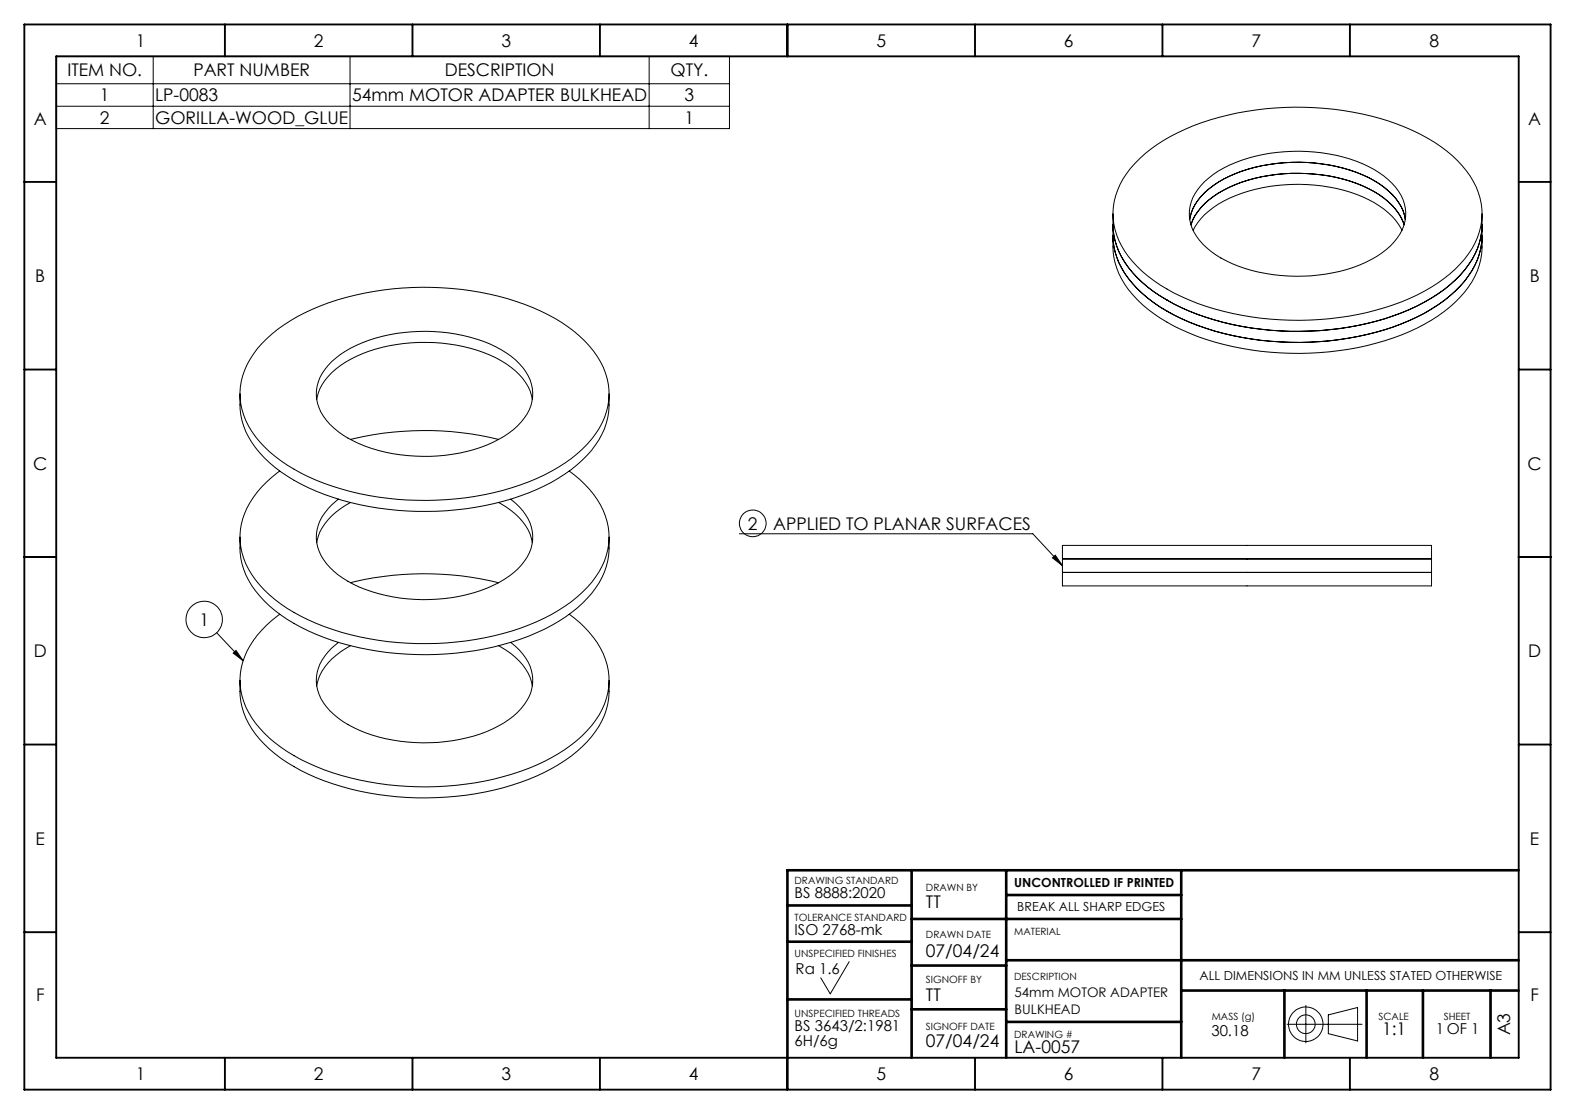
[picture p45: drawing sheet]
<svg xmlns="http://www.w3.org/2000/svg" width="420mm" height="297mm" viewBox="0 0 420 297" stroke-linecap="round" stroke-linejoin="round" font-family="sans-serif">
<defs><g id="words">
<g font-size="4.7">
<text x="36.2" y="12.4">1</text>
<text x="83.7" y="12.4">2</text>
<text x="133.7" y="12.4">3</text>
<text x="183.7" y="12.4">4</text>
<text x="233.7" y="12.4">5</text>
<text x="283.7" y="12.4">6</text>
<text x="333.7" y="12.4">7</text>
<text x="381.2" y="12.4">8</text>
<text x="18" y="20.3">ITEM NO.</text>
<text x="51.6" y="20.3">PART NUMBER</text>
<text x="118.6" y="20.3">DESCRIPTION</text>
<text x="178.8" y="20.3">QTY.</text>
<text x="26.6" y="27">1</text>
<text x="41.4" y="27">LP-0083</text>
<text x="93.9" y="27">54mm MOTOR ADAPTER BULKHEAD</text>
<text x="182.5" y="27">3</text>
<text x="9" y="33.4">A</text>
<text x="26.6" y="33">2</text>
<text x="41.4" y="33">GORILLA-WOOD_GLUE</text>
<text x="182.5" y="33">1</text>
<text x="407.5" y="33.4">A</text>
<text x="9.4" y="75.2">B</text>
<text x="407.9" y="75.2">B</text>
<text x="8.9" y="125.2">C</text>
<text x="407.4" y="125.2">C</text>
<text x="199.5" y="141.2">2</text>
<text x="206.2" y="141.3">APPLIED TO PLANAR SURFACES</text>
<text x="53.2" y="166.8">1</text>
<text x="9" y="175.2">D</text>
<text x="407.5" y="175.2">D</text>
<text x="9.5" y="225.2">E</text>
<text x="408" y="225.2">E</text>
<text x="246.9" y="242.1">TT</text>
<text x="246.9" y="255">07/04/24</text>
<text x="9.6" y="266.9">F</text>
<text x="246.9" y="266.8">TT</text>
<text x="408.1" y="266.9">F</text>
<text x="368.5" y="275.9">1:1</text>
<text x="246.9" y="279.2">07/04/24</text>
<text x="270.5" y="280.7">LA-0057</text>
<text x="402.7" y="276.1" transform="rotate(-90 402.7 276.1)">A3</text>
<text x="36.2" y="287.9">1</text>
<text x="83.7" y="287.9">2</text>
<text x="133.7" y="287.9">3</text>
<text x="183.7" y="287.9">4</text>
<text x="233.7" y="287.9">5</text>
<text x="283.7" y="287.9">6</text>
<text x="333.7" y="287.9">7</text>
<text x="381.2" y="287.9">8</text>
</g>
<g font-size="4">
<text x="211.9" y="239.4">BS 8888:2020</text>
<text x="211.9" y="249.2">ISO 2768-mk</text>
<text x="212.2" y="259.8">Ra 1.6</text>
<text x="211.9" y="274.9">BS 3643/2:1981</text>
<text x="382.9" y="275.7">1 OF 1</text>
<text x="211.9" y="278.9">6H/6g</text>
<text x="323" y="276.2">30.18</text>
</g>
<g font-size="3.5">
<text x="270.6" y="265.9">54mm MOTOR ADAPTER</text>
<text x="270.6" y="270.4">BULKHEAD</text>
</g>
<g font-size="3.3">
<text x="270.4" y="236.5">UNCONTROLLED IF PRINTED</text>
<text x="271.3" y="242.9">BREAK ALL SHARP EDGES</text>
<text x="319.9" y="261.3">ALL DIMENSIONS IN MM UNLESS STATED OTHERWISE</text>
</g>
<g font-size="2.7">
<text x="211.9" y="235.7">DRAWING STANDARD</text>
<text x="246.9" y="237.6">DRAWN BY</text>
<text x="211.9" y="245.5">TOLERANCE STANDARD</text>
<text x="246.9" y="250.2">DRAWN DATE</text>
<text x="270.4" y="249.2">MATERIAL</text>
<text x="211.9" y="255">UNSPECIFIED FINISHES</text>
<text x="246.9" y="262.2">SIGNOFF BY</text>
<text x="270.4" y="261.3">DESCRIPTION</text>
<text x="211.9" y="271.2">UNSPECIFIED THREADS</text>
<text x="246.9" y="274.5">SIGNOFF DATE</text>
<text x="323.1" y="271.9">MASS (g)</text>
<text x="367.6" y="271.9">SCALE</text>
<text x="385" y="271.9">SHEET</text>
<text x="270.4" y="276.7">DRAWING #</text>
</g>
</g></defs>
<g fill="none" stroke="#000" stroke-width=".27">
<path d="M15 15h179.5v19.3h-179.5zM40.9 15v19.3M93.3 15v19.3M173.1 15v19.3M15 22.3h179.5M15 28.3h179.5M296.8 57v8.8a19.9 19.9 0 0 0 6.5 14.1 48.5 48.5 0 0 0 23 11.9 80.3 80.3 0 0 0 49.6-3.4 36.7 36.7 0 0 0 16.6-13.3 18.5 18.5 0 0 0 2.7-9.3v-8.8M296.8 59.9a20.6 20.6 0 0 0 7.8 15.4 53.1 53.1 0 0 0 24.1 11.2 79.9 79.9 0 0 0 47.2-4 36.1 36.1 0 0 0 16.6-13.3 18.3 18.3 0 0 0 2.7-9.3M304 42.3a51 51 0 0 1 23.5-11.6 80.6 80.6 0 0 1 47.3 3.3 37.8 37.8 0 0 1 17.3 13 17.8 17.8 0 0 1-1.5 22.1 44 44 0 0 1-21.3 12.9 80.7 80.7 0 0 1-52.1-2 37.8 37.8 0 0 1-17.3-13 17.8 17.8 0 0 1 1.5-22.1zM317.3 58.5a14.8 14.8 0 0 1 7.6-9.9 43.3 43.3 0 0 1 27.6-4.9 32.2 32.2 0 0 1 18.8 8.2 12.1 12.1 0 0 1 3.5 6.6M317.6 59.9a16.9 16.9 0 0 1 8.7-9.2 45.4 45.4 0 0 1 40.1 .4 16.7 16.7 0 0 1 8 8.8M321.2 48.4a34.1 34.1 0 0 1 19.3-7.8 44.4 44.4 0 0 1 25.9 4.6 15.4 15.4 0 0 1 8.4 10.3 11.9 11.9 0 0 1-5.2 11.1 36.1 36.1 0 0 1-20.1 7 42.3 42.3 0 0 1-25.3-5.7 14.8 14.8 0 0 1-6.9-9.4 11.4 11.4 0 0 1 3.9-10.1z"/>
<path d="M296.8 62.9a19.9 19.9 0 0 0 6.5 14.1 49.4 49.4 0 0 0 23 11.9 79.9 79.9 0 0 0 49.6-3.5 36.1 36.1 0 0 0 16.6-13.3 18.3 18.3 0 0 0 2.7-9.2M318.2 61.4a20.5 20.5 0 0 1 11.3-9.2 46.2 46.2 0 0 1 35.4 1 18.9 18.9 0 0 1 8.9 8.2M71.2 90.3a52.1 52.1 0 0 1 25.9-12.1 79.3 79.3 0 0 1 47 4.7 32.9 32.9 0 0 1 16.8 15 17.8 17.8 0 0 1-3.1 19.2 44 44 0 0 1-21.3 12.9 79.6 79.6 0 0 1-54.2-2.9 35 35 0 0 1-16-13.5 17.4 17.4 0 0 1 1.3-19.3l1.1-1.4zM88.4 96.4a34.8 34.8 0 0 1 21.3-7.9 43.6 43.6 0 0 1 23.9 4.7 15.2 15.2 0 0 1 8.4 10.4 11.2 11.2 0 0 1-4 10 33.5 33.5 0 0 1-19.3 7.8 43.2 43.2 0 0 1-27.3-5.4 14.8 14.8 0 0 1-6.9-9.5 11.5 11.5 0 0 1 3.9-10.1zM64 105a20.9 20.9 0 0 0 7.8 18.3 54.1 54.1 0 0 0 26.6 11.7 80 80 0 0 0 44.7-4.5 36.1 36.1 0 0 0 16.6-13.3 19.8 19.8 0 0 0 2.7-12.2M84.5 106.5a14.8 14.8 0 0 1 7.6-9.9 43.3 43.3 0 0 1 27.6-4.9 32.2 32.2 0 0 1 18.8 8.2 12.1 12.1 0 0 1 3.5 6.6M93.5 117.2a83.6 83.6 0 0 1 39.5 0M74.6 125.6a23.7 23.7 0 0 0-10.5 15.7 19.4 19.4 0 0 0 6.4 16 49.4 49.4 0 0 0 23 11.9 79.9 79.9 0 0 0 49.6-3.4 36.1 36.1 0 0 0 16.6-13.3 17.6 17.6 0 0 0-1.4-20.7 32 32 0 0 0-6.5-6.2M90.2 133.1a12.6 12.6 0 0 0-5.7 11.5 15.2 15.2 0 0 0 8.3 10.4 45 45 0 0 0 31.7 3.5 28.1 28.1 0 0 0 14.4-7.7 10.8 10.8 0 0 0-.4-15.7l-2.3-2M93.5 134a16.2 16.2 0 0 0-8.9 10.1l-.1 .6M133 134a16.5 16.5 0 0 1 8.7 9.5l.3 1.2M64 143.2a20.5 20.5 0 0 0 6.5 17 50.5 50.5 0 0 0 25.4 12.5 78.9 78.9 0 0 0 49.2-4.9 33.3 33.3 0 0 0 15.4-13.8 19.8 19.8 0 0 0 1.9-10.8"/>
<path d="M93.5 155.4a82.5 82.5 0 0 1 39.5 0M197.2 142.3h78.2l7.9 8.5M280.7 148.7l.7-.7 1.9 2.8zM283.3 145.4h98.4v10.8h-98.4zM283.3 152.6h98.4M283.3 149h98.4M57.8 168.7l7 7.5M62.2 174.1l.7-.7 1.9 2.8zM74.6 163.8a23.7 23.7 0 0 0-10.5 15.7 19.4 19.4 0 0 0 6.4 16 48.5 48.5 0 0 0 23 11.9 80.3 80.3 0 0 0 49.6-3.4 36.7 36.7 0 0 0 16.6-13.3 17.6 17.6 0 0 0-1.4-20.7 30.6 30.6 0 0 0-6.5-6.2M90.2 171.3a12.6 12.6 0 0 0-5.7 11.5 15.4 15.4 0 0 0 8.3 10.4 45.3 45.3 0 0 0 31.7 3.5 28.1 28.1 0 0 0 14.4-7.8 10.8 10.8 0 0 0-.4-15.6l-2.3-2M93.5 172.2a16.2 16.2 0 0 0-8.9 10.1l-.1 .5M133 172.2a16.8 16.8 0 0 1 8.7 9.5l.3 1.1"/>
<path d="M64 181.4a21 21 0 0 0 7.8 18.3 53.1 53.1 0 0 0 24.1 11.2 80.7 80.7 0 0 0 47.2-4 36.1 36.1 0 0 0 16.6-13.3 19.8 19.8 0 0 0 2.7-12.2M226.4 256.4l-5 8.6-2.5-4.3M343.2 273.1h20M348.2 268.1v10M354.2 270.6l7.8-2v8.9l-7.8-1.9z"/>
<circle cx="200.7" cy="139.5" r="3.6"/>
<circle cx="54.4" cy="165.1" r="4.9"/>
<circle cx="348.2" cy="273.1" r="2.5"/>
<circle cx="348.2" cy="273.1" r="4.6"/>
</g>
<g fill="none" stroke="#000" stroke-width=".5">
<path d="M6.5 6.5h407v284h-407zM15 15h390v267h-390zM60 6.5v8.5M110 6.5v8.5M160 6.5v8.5M210 6.5v8.5M260 6.5v8.5M310 6.5v8.5M360 6.5v8.5M6.5 48.5h8.5M405 48.5h8.5M6.5 98.5h8.5"/>
<path d="M405 98.5h8.5M6.5 148.5h8.5M405 148.5h8.5M6.5 198.5h8.5M405 198.5h8.5M6.5 248.5h8.5M405 248.5h8.5M60 282v8.5M110 282v8.5M160 282v8.5M210 282v8.5M260 282v8.5"/>
<path d="M310 282v8.5M360 282v8.5"/>
</g>
<g fill="none" stroke="#000" stroke-width=".7">
<path d="M243.1 232v50M268.3 232v50M268.3 238.6h46.7M315 232v50M405 232h-195v50M210 241.4h33.1M210 251.1h33.1M243.1 245h71.9M243.1 257.4h25.2M268.3 256h136.7M210 266.4h33.1M243.1 269.1h25.2"/>
<path d="M268.3 272.4h46.7M315 264.1h90M342.5 264.1v17.9M364.4 264.1v17.9M379.4 264.1v17.9M397.5 264.1v17.9"/>
</g>
<path d="M62.2 174.1l.7-.7 1.9 2.8zM280.7 148.7l.7-.7 1.9 2.8z" fill="#000"/>
<use href="#words"/>
</svg>
